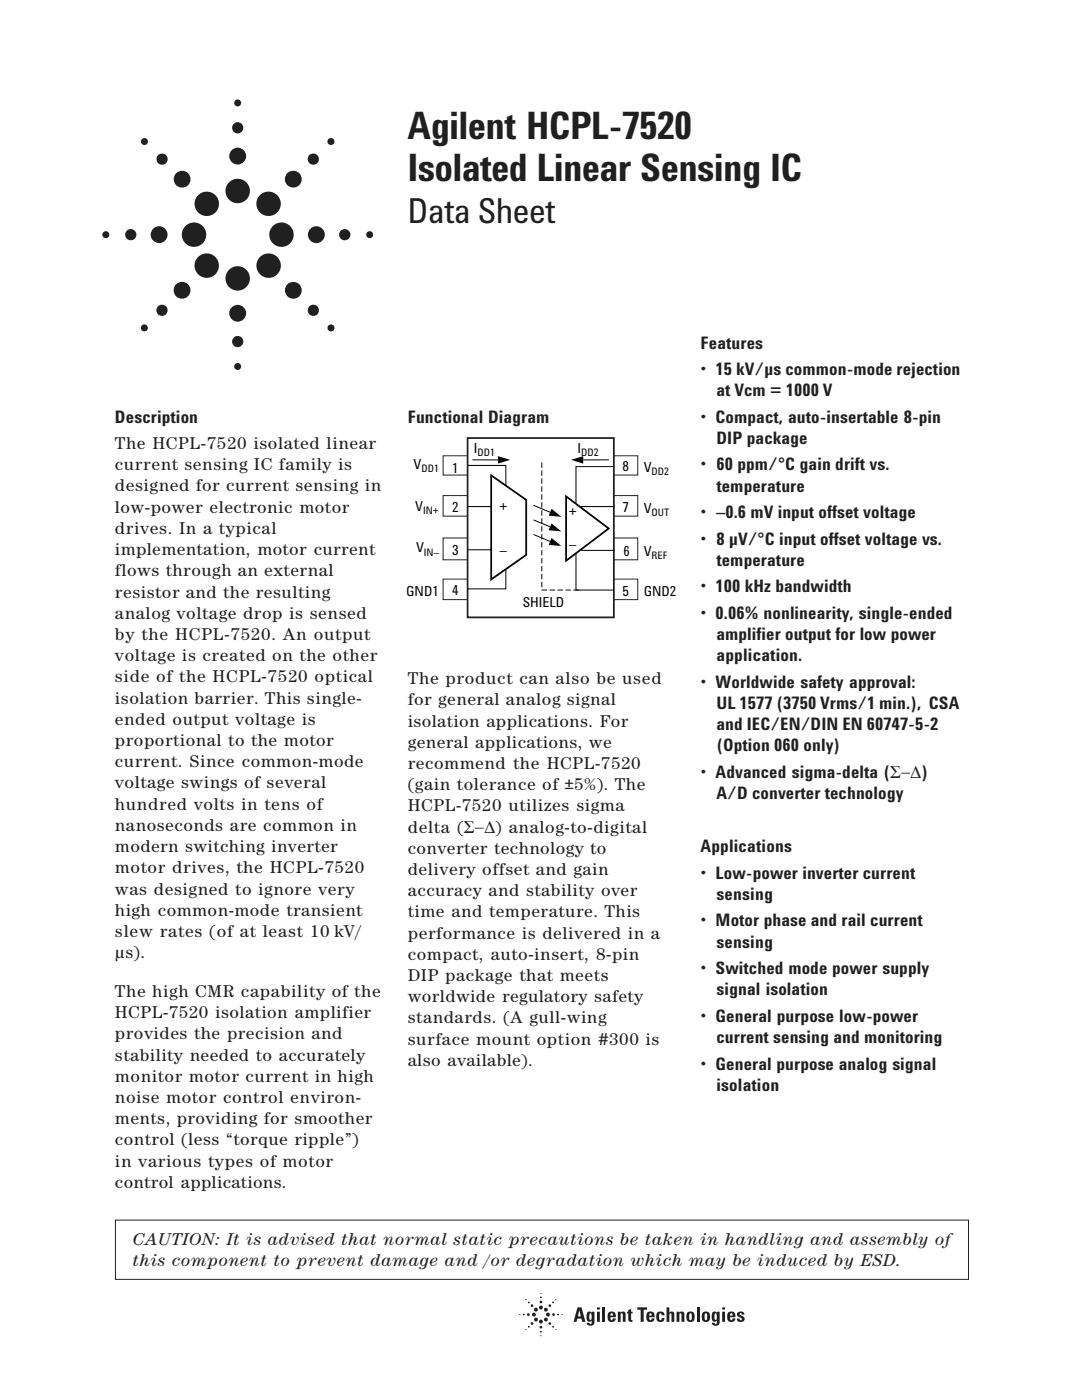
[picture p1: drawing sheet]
<svg xmlns="http://www.w3.org/2000/svg" width="216mm" height="279mm" viewBox="0 0 216 279" stroke-linecap="round" stroke-linejoin="round" font-family="sans-serif">
<defs><g id="words">
<g font-size="7.8" fill="#231f1f">
<text x="81.3" y="27.6">Agilent HCPL-7520</text>
<text x="81.3" y="36.1">Isolated Linear Sensing IC</text>
</g>
<text font-size="7.1" fill="#231f1f" x="81.3" y="44.6">Data Sheet</text>
<g font-size="3.5" fill="#231f1f">
<text x="139.8" y="69.6">Features</text>
<text x="139.8" y="74.8">• 15 kV/µs common-mode rejection</text>
<text x="143" y="79.1">at Vcm = 1000 V</text>
<text x="22.9" y="84.3">Description</text>
<text x="22.9" y="89.6">The HCPL-7520 isolated linear</text>
<text x="81.4" y="84.3">Functional Diagram</text>
<text x="139.8" y="84.4">• Compact, auto-insertable 8-pin</text>
<text x="143" y="88.6">DIP package</text>
<text x="22.9" y="93.9">current sensing IC family is</text>
<text x="139.8" y="93.9">• 60 ppm/°C gain drift vs.</text>
<text x="22.9" y="98.1">designed for current sensing in</text>
<text x="143" y="98.1">temperature</text>
<text x="22.9" y="102.3">low-power electronic motor</text>
<text x="22.9" y="106.6">drives. In a typical</text>
<text x="139.8" y="103.4">• –0.6 mV input offset voltage</text>
<text x="22.9" y="110.8">implementation, motor current</text>
<text x="139.8" y="108.7">• 8 µV/°C input offset voltage vs.</text>
<text x="143" y="112.9">temperature</text>
<text x="22.9" y="115">flows through an external</text>
<text x="22.9" y="119.3">resistor and the resulting</text>
<text x="139.8" y="118.2">• 100 kHz bandwidth</text>
<text x="22.9" y="123.5">analog voltage drop is sensed</text>
<text x="139.8" y="123.5">• 0.06% nonlinearity, single-ended</text>
<text x="22.9" y="127.7">by the HCPL-7520. An output</text>
<text x="22.9" y="132">voltage is created on the other</text>
<text x="143" y="127.8">amplifier output for low power</text>
<text x="143" y="132">application.</text>
<text x="22.9" y="136.2">side of the HCPL-7520 optical</text>
<text x="81.4" y="136.5">The product can also be used</text>
<text x="139.8" y="137.3">• Worldwide safety approval:</text>
<text x="22.9" y="140.4">isolation barrier. This single-</text>
<text x="81.4" y="140.8">for general analog signal</text>
<text x="143" y="141.5">UL 1577 (3750 Vrms/1 min.), CSA</text>
<text x="22.9" y="144.7">ended output voltage is</text>
<text x="22.9" y="148.9">proportional to the motor</text>
<text x="81.4" y="145">isolation applications. For</text>
<text x="81.4" y="149.2">general applications, we</text>
<text x="143" y="145.7">and IEC/EN/DIN EN 60747-5-2</text>
<text x="143" y="149.9">(Option 060 only)</text>
<text x="22.9" y="153.1">current. Since common-mode</text>
<text x="81.4" y="153.5">recommend the HCPL-7520</text>
<text x="139.8" y="155.2">• Advanced sigma-delta (Σ−∆)</text>
<text x="22.9" y="157.4">voltage swings of several</text>
<text x="22.9" y="161.6">hundred volts in tens of</text>
<text x="81.4" y="157.7">(gain tolerance of ±5%). The</text>
<text x="81.4" y="161.9">HCPL-7520 utilizes sigma</text>
<text x="143" y="159.5">A/D converter technology</text>
<text x="22.9" y="165.8">nanoseconds are common in</text>
<text x="81.4" y="166.2">delta (Σ−∆) analog-to-digital</text>
<text x="22.9" y="170.1">modern switching inverter</text>
<text x="81.4" y="170.4">converter technology to</text>
<text x="139.8" y="170.1">Applications</text>
<text x="22.9" y="174.3">motor drives, the HCPL-7520</text>
<text x="22.9" y="178.5">was designed to ignore very</text>
<text x="81.4" y="174.6">delivery offset and gain</text>
<text x="81.4" y="178.9">accuracy and stability over</text>
<text x="139.8" y="175.3">• Low-power inverter current</text>
<text x="143" y="179.6">sensing</text>
<text x="22.9" y="182.8">high common-mode transient</text>
<text x="81.4" y="183.1">time and temperature. This</text>
<text x="139.8" y="184.9">• Motor phase and rail current</text>
<text x="22.9" y="187">slew rates (of at least 10 kV/</text>
<text x="22.9" y="191.2">µs).</text>
<text x="81.4" y="187.3">performance is delivered in a</text>
<text x="81.4" y="191.6">compact, auto-insert, 8-pin</text>
<text x="143" y="189.1">sensing</text>
<text x="81.4" y="195.8">DIP package that meets</text>
<text x="139.8" y="194.4">• Switched mode power supply</text>
<text x="22.9" y="199">The high CMR capability of the</text>
<text x="22.9" y="203.2">HCPL-7520 isolation amplifier</text>
<text x="81.4" y="200">worldwide regulatory safety</text>
<text x="139.8" y="203.9">• General purpose low-power</text>
<text x="143" y="198.6">signal isolation</text>
<text x="22.9" y="207.4">provides the precision and</text>
<text x="81.4" y="204.3">standards. (A gull-wing</text>
<text x="81.4" y="208.5">surface mount option #300 is</text>
<text x="143" y="208.2">current sensing and monitoring</text>
<text x="22.9" y="211.7">stability needed to accurately</text>
<text x="22.9" y="215.9">monitor motor current in high</text>
<text x="81.4" y="212.7">also available).</text>
<text x="139.8" y="213.4">• General purpose analog signal</text>
<text x="22.9" y="220.1">noise motor control environ-</text>
<text x="143" y="217.7">isolation</text>
<text x="22.9" y="224.4">ments, providing for smoother</text>
<text x="22.9" y="228.6">control (less “torque ripple”)</text>
<text x="22.9" y="232.8">in various types of motor</text>
<text x="22.9" y="237.1">control applications.</text>
<text x="26.5" y="248.4">CAUTION: It is advised that normal static precautions be taken in handling and assembly of</text>
<text x="26.5" y="252.6">this component to prevent damage and /or degradation which may be induced by ESD.</text>
</g>
<g font-size="2.8">
<text x="82.5" y="93.6">V</text>
<text x="90.2" y="94.3">1</text>
<text x="94.6" y="90.3">I</text>
<text x="115.2" y="90.3">I</text>
<text x="124.2" y="94.1">8</text>
<text x="128.4" y="94.2">V</text>
<text x="82.9" y="102">V</text>
<text x="99.7" y="102">+</text>
<text x="90.2" y="102.2">2</text>
<text x="113.5" y="103">+</text>
<text x="124.2" y="102.2">7</text>
<text x="128.4" y="102.3">V</text>
<text x="83" y="110.2">V</text>
<text x="90.2" y="110.8">3</text>
<text x="99.7" y="110.7">–</text>
<text x="113.6" y="109.6">–</text>
<text x="124.4" y="110.9">6</text>
<text x="128.4" y="110.9">V</text>
<text x="81" y="119">GND1</text>
<text x="90.2" y="118.8">4</text>
<text x="124.2" y="119">5</text>
<text x="128.4" y="119">GND2</text>
<text x="104.3" y="121.2">SHIELD</text>
</g>
<g font-size="2.1">
<text x="84.1" y="94.3">DD1</text>
<text x="95.3" y="91">DD1</text>
<text x="116" y="91">DD2</text>
<text x="130" y="94.9">DD2</text>
<text x="84.4" y="102.7">IN+</text>
<text x="130" y="103">OUT</text>
<text x="84.6" y="110.9">IN–</text>
<text x="130" y="111.6">REF</text>
</g>
</g></defs>
<g fill="#231f1f">
<path d="M120.2 260.9h.6v2.9h-.6z"/>
<path d="M123.3 261.8h.5v.2a.54 .54 0 0 1 .6-.3 .54 .54 0 0 1 .4 .5v1.6h-.5v-1.6l-.2-.1-.2 .1-.1 1.6h-.5z"/>
<path d="M125.4 261.5l.5-.3v.6h.3v.3h-.3v1.3l.3 .1v.3l-.6-.1-.2-.2v-1.4h-.3v-.3h.3z"/>
<path d="M127.2 260.9h1.9v.5h-.7v2.4h-.6v-2.4h-.6z"/>
<path d="M131.1 262a.83 .83 0 0 1 .9-.3 .83 .83 0 0 1 .6 .8h-.6v-.2l-.2-.2a1.04 1.04 0 0 0 0 1.4l.2-.4h.6a.84 .84 0 0 1-1 .7 .84 .84 0 0 1-.6-1z"/>
<path d="M133 260.9h.6v1.1a.54 .54 0 0 1 .5-.3 .54 .54 0 0 1 .5 .5v1.6h-.6v-1.6l-.2-.1-.2 .1v1.6h-.6z"/>
<path d="M135 261.8h.6v.2a.54 .54 0 0 1 .5-.3 .54 .54 0 0 1 .5 .5v1.6h-.6v-1.6l-.2-.1-.2 .1v1.6h-.6z"/>
<path d="M139 260.9h.6v2.9h-.6z"/>
<path d="M147.1 262l.5-.2a.71 .71 0 0 1 .9 .6h-.5l-.2-.3-.2 .2 .1 .1a.99 .99 0 0 1 .8 1.1 .82 .82 0 0 1-.8 .3 .82 .82 0 0 1-.7-.6h.6l.1 .3 .3-.1-.1-.3-.2-.2a.65 .65 0 0 1-.6-.9z"/>
<path d="M115.6 261.5l.3 1.2h-.6zM115.2 260.9l-.8 2.9h.6l.2-.6h.8l.2 .6h.6l-.8-2.9z"/>
<path d="M117.7 262.1h.1a1.09 1.09 0 0 1 0 1.3 .99 .99 0 0 1-.1-1.3zM117.3 261.8l-.2 .3-.1 .6a.72 .72 0 0 0 .8 1l.3-.2-.1 .6-.2 .2-.2-.3h-.5a.8 .8 0 0 0 .8 .6 .8 .8 0 0 0 .7-.7v-2.1h-.5v.2l-.3-.2z"/>
<path d="M119.1 261.8h.6v2h-.6zM119.1 260.9h.6v.5h-.6z"/>
<path d="M121.9 262.2h.3l.1 .4h-.5zM121.4 262l-.2 .8a.84 .84 0 0 0 .7 1 .84 .84 0 0 0 1-.7h-.6l-.2 .4-.2-.1-.1-.5h1.1a.87 .87 0 0 0-.4-1.1 .87 .87 0 0 0-1.1 .2z"/>
<path d="M129.6 262.2h.4v.4h-.5zM129.1 262l-.1 .8a.84 .84 0 0 0 .6 1 .84 .84 0 0 0 1-.7h-.6l-.2 .4-.2-.1-.1-.5h1.1a.87 .87 0 0 0-.4-1.1 .87 .87 0 0 0-1.1 .2z"/>
<path d="M137.6 262.2l.2-.1a1.04 1.04 0 0 1 0 1.4 .88 .88 0 0 1-.3-1.1zM137.1 262l-.1 .8a.85 .85 0 0 0 .8 1 .85 .85 0 0 0 .8-1 .85 .85 0 0 0-.5-1 .85 .85 0 0 0-1 .2z"/>
<path d="M140.7 262.2l.2-.1a1.04 1.04 0 0 1 0 1.4 .88 .88 0 0 1-.3-1.1zM140.2 262l-.2 .8a.85 .85 0 0 0 .9 1 .85 .85 0 0 0 .8-1 .85 .85 0 0 0-.5-1 .85 .85 0 0 0-1 .2z"/>
<path d="M142.6 262.1h.2a1.08 1.08 0 0 1 0 1.3 .99 .99 0 0 1-.2-1.3zM142.3 261.8l-.2 .3-.1 .6a.72 .72 0 0 0 .8 1l.2-.2v.6l-.2 .2-.2-.3h-.6a.8 .8 0 0 0 .9 .6 .8 .8 0 0 0 .7-.7v-2.1h-.5v.2l-.3-.2z"/>
<path d="M144.1 261.8h.6v2h-.6zM144.1 260.9h.6v.5h-.6z"/>
<path d="M145.7 262.2v.4h.5l-.1-.4zM145.2 262a.88 .88 0 0 1 1.1-.2 .88 .88 0 0 1 .4 1.1h-1v.5l.2 .1 .3-.4h.5a.84 .84 0 0 1-1 .7 .84 .84 0 0 1-.6-1z"/>
<circle cx="107.9" cy="261" r=".39"/>
<circle cx="107.9" cy="259.8" r=".27"/>
<circle cx="107.9" cy="258.9" r=".18"/>
<circle cx="107.9" cy="258.1" r=".11"/>
<circle cx="109.3" cy="262.4" r=".39"/>
<circle cx="110.5" cy="262.4" r=".27"/>
<circle cx="111.4" cy="262.4" r=".18"/>
<circle cx="112.2" cy="262.4" r=".11"/>
<circle cx="107.9" cy="263.8" r=".39"/>
<circle cx="107.9" cy="264.9" r=".27"/>
<circle cx="107.9" cy="265.8" r=".18"/>
<circle cx="107.9" cy="266.6" r=".11"/>
<circle cx="106.5" cy="262.4" r=".39"/>
<circle cx="105.4" cy="262.4" r=".27"/>
<circle cx="104.5" cy="262.4" r=".18"/>
<circle cx="103.7" cy="262.4" r=".11"/>
<circle cx="108.9" cy="261.4" r=".39"/>
<circle cx="109.7" cy="260.6" r=".27"/>
<circle cx="110.4" cy="259.9" r=".18"/>
<circle cx="110.9" cy="259.4" r=".11"/>
<circle cx="108.9" cy="263.3" r=".39"/>
<circle cx="109.7" cy="264.1" r=".27"/>
<circle cx="110.4" cy="264.8" r=".18"/>
<circle cx="110.9" cy="265.3" r=".11"/>
<circle cx="106.9" cy="263.3" r=".39"/>
<circle cx="106.2" cy="264.1" r=".27"/>
<circle cx="105.5" cy="264.8" r=".18"/>
<circle cx="104.9" cy="265.3" r=".11"/>
<circle cx="106.9" cy="261.4" r=".39"/>
<circle cx="106.2" cy="260.6" r=".27"/>
<circle cx="105.5" cy="259.9" r=".18"/>
<circle cx="105" cy="259.4" r=".11"/>
</g>
<path d="M23 243.5h170.3v11.8h-170.3z" fill="none" stroke="#231f1f" stroke-width=".2"/>
<g fill="#231f1f">
<circle cx="47.4" cy="38.1" r="2.44"/>
<circle cx="47.4" cy="31.2" r="1.68"/>
<circle cx="47.4" cy="25.5" r="1.12"/>
<circle cx="47.4" cy="20.5" r=".7"/>
<circle cx="56.2" cy="46.8" r="2.44"/>
<circle cx="63.1" cy="46.8" r="1.68"/>
<circle cx="68.8" cy="46.8" r="1.12"/>
<circle cx="73.8" cy="46.8" r=".7"/>
<circle cx="47.4" cy="55.6" r="2.44"/>
<circle cx="47.4" cy="62.5" r="1.68"/>
<circle cx="47.4" cy="68.2" r="1.12"/>
<circle cx="47.4" cy="73.1" r=".7"/>
<circle cx="38.7" cy="46.8" r="2.44"/>
<circle cx="31.8" cy="46.8" r="1.68"/>
<circle cx="26.1" cy="46.8" r="1.12"/>
<circle cx="21.1" cy="46.8" r=".7"/>
<circle cx="53.6" cy="40.7" r="2.44"/>
<circle cx="58.5" cy="35.8" r="1.68"/>
<circle cx="62.5" cy="31.8" r="1.12"/>
<circle cx="66" cy="28.2" r=".7"/>
<circle cx="53.6" cy="53" r="2.44"/>
<circle cx="58.5" cy="57.9" r="1.69"/>
<circle cx="62.5" cy="61.9" r="1.12"/>
<circle cx="66" cy="65.4" r=".7"/>
<circle cx="41.2" cy="53" r="2.44"/>
<circle cx="36.3" cy="57.9" r="1.68"/>
<circle cx="32.3" cy="61.9" r="1.12"/>
<circle cx="28.8" cy="65.4" r=".7"/>
<circle cx="41.3" cy="40.7" r="2.44"/>
<circle cx="36.3" cy="35.8" r="1.69"/>
<circle cx="32.3" cy="31.8" r="1.12"/>
<circle cx="28.8" cy="28.2" r=".7"/>
</g>
<g fill="#fff" stroke="#231f1f" stroke-width=".2">
<path d="M88.4 91h38.9v3.8h-38.9z"/>
<path d="M88.4 98.9h38.9v4.1h-38.9z"/>
<path d="M88.4 115.6h38.9v4.1h-38.9z"/>
<path d="M88.4 107.4h38.9v4.3h-38.9z"/>
</g>
<path d="M93.3 87.4h29.2v35.8h-29.2z" fill="#fff" stroke="#231f1f" stroke-width=".35"/>
<g fill="none" stroke="#000" stroke-width=".2">
<path d="M93.4 92.9h7.5v4.1M94.3 91.8h5.1M121.5 91.8h-5.1M122.4 93.1h-7.5v7.3M93.4 101.1h4.6M93.4 109.7h4.6M100.9 113.6v3.9h-7.5M106.5 100.9l3.5 1.4M106.5 103.8l3.5 1.4M106.5 106.7l3.5 1.4M114.9 110.5v7.3h7.6M115.9 101.1h6.7"/>
<path d="M115.9 109.8h6.7"/>
</g>
<path d="M98 94.9l7 4.9v10.9l-7 4.9zM113 99.1l8.5 6.4-8.5 6.4z" fill="none" stroke="#000" stroke-width=".35"/>
<path d="M99.4 91l2.4 .8-2.4 .7zM114 91.8l2.4-.8v1.5zM110.1 101.5l1.9 1.6-2.5-.2zM110.1 104.5l1.9 1.6-2.5-.3zM110.1 107.4l1.9 1.6-2.5-.3z" fill="#000"/>
<path d="M108.1 92.3v25.5h7.6" fill="none" stroke="#000" stroke-width=".2" stroke-dasharray="1.1 .5" stroke-linecap="butt"/>
<use href="#words"/>
</svg>
